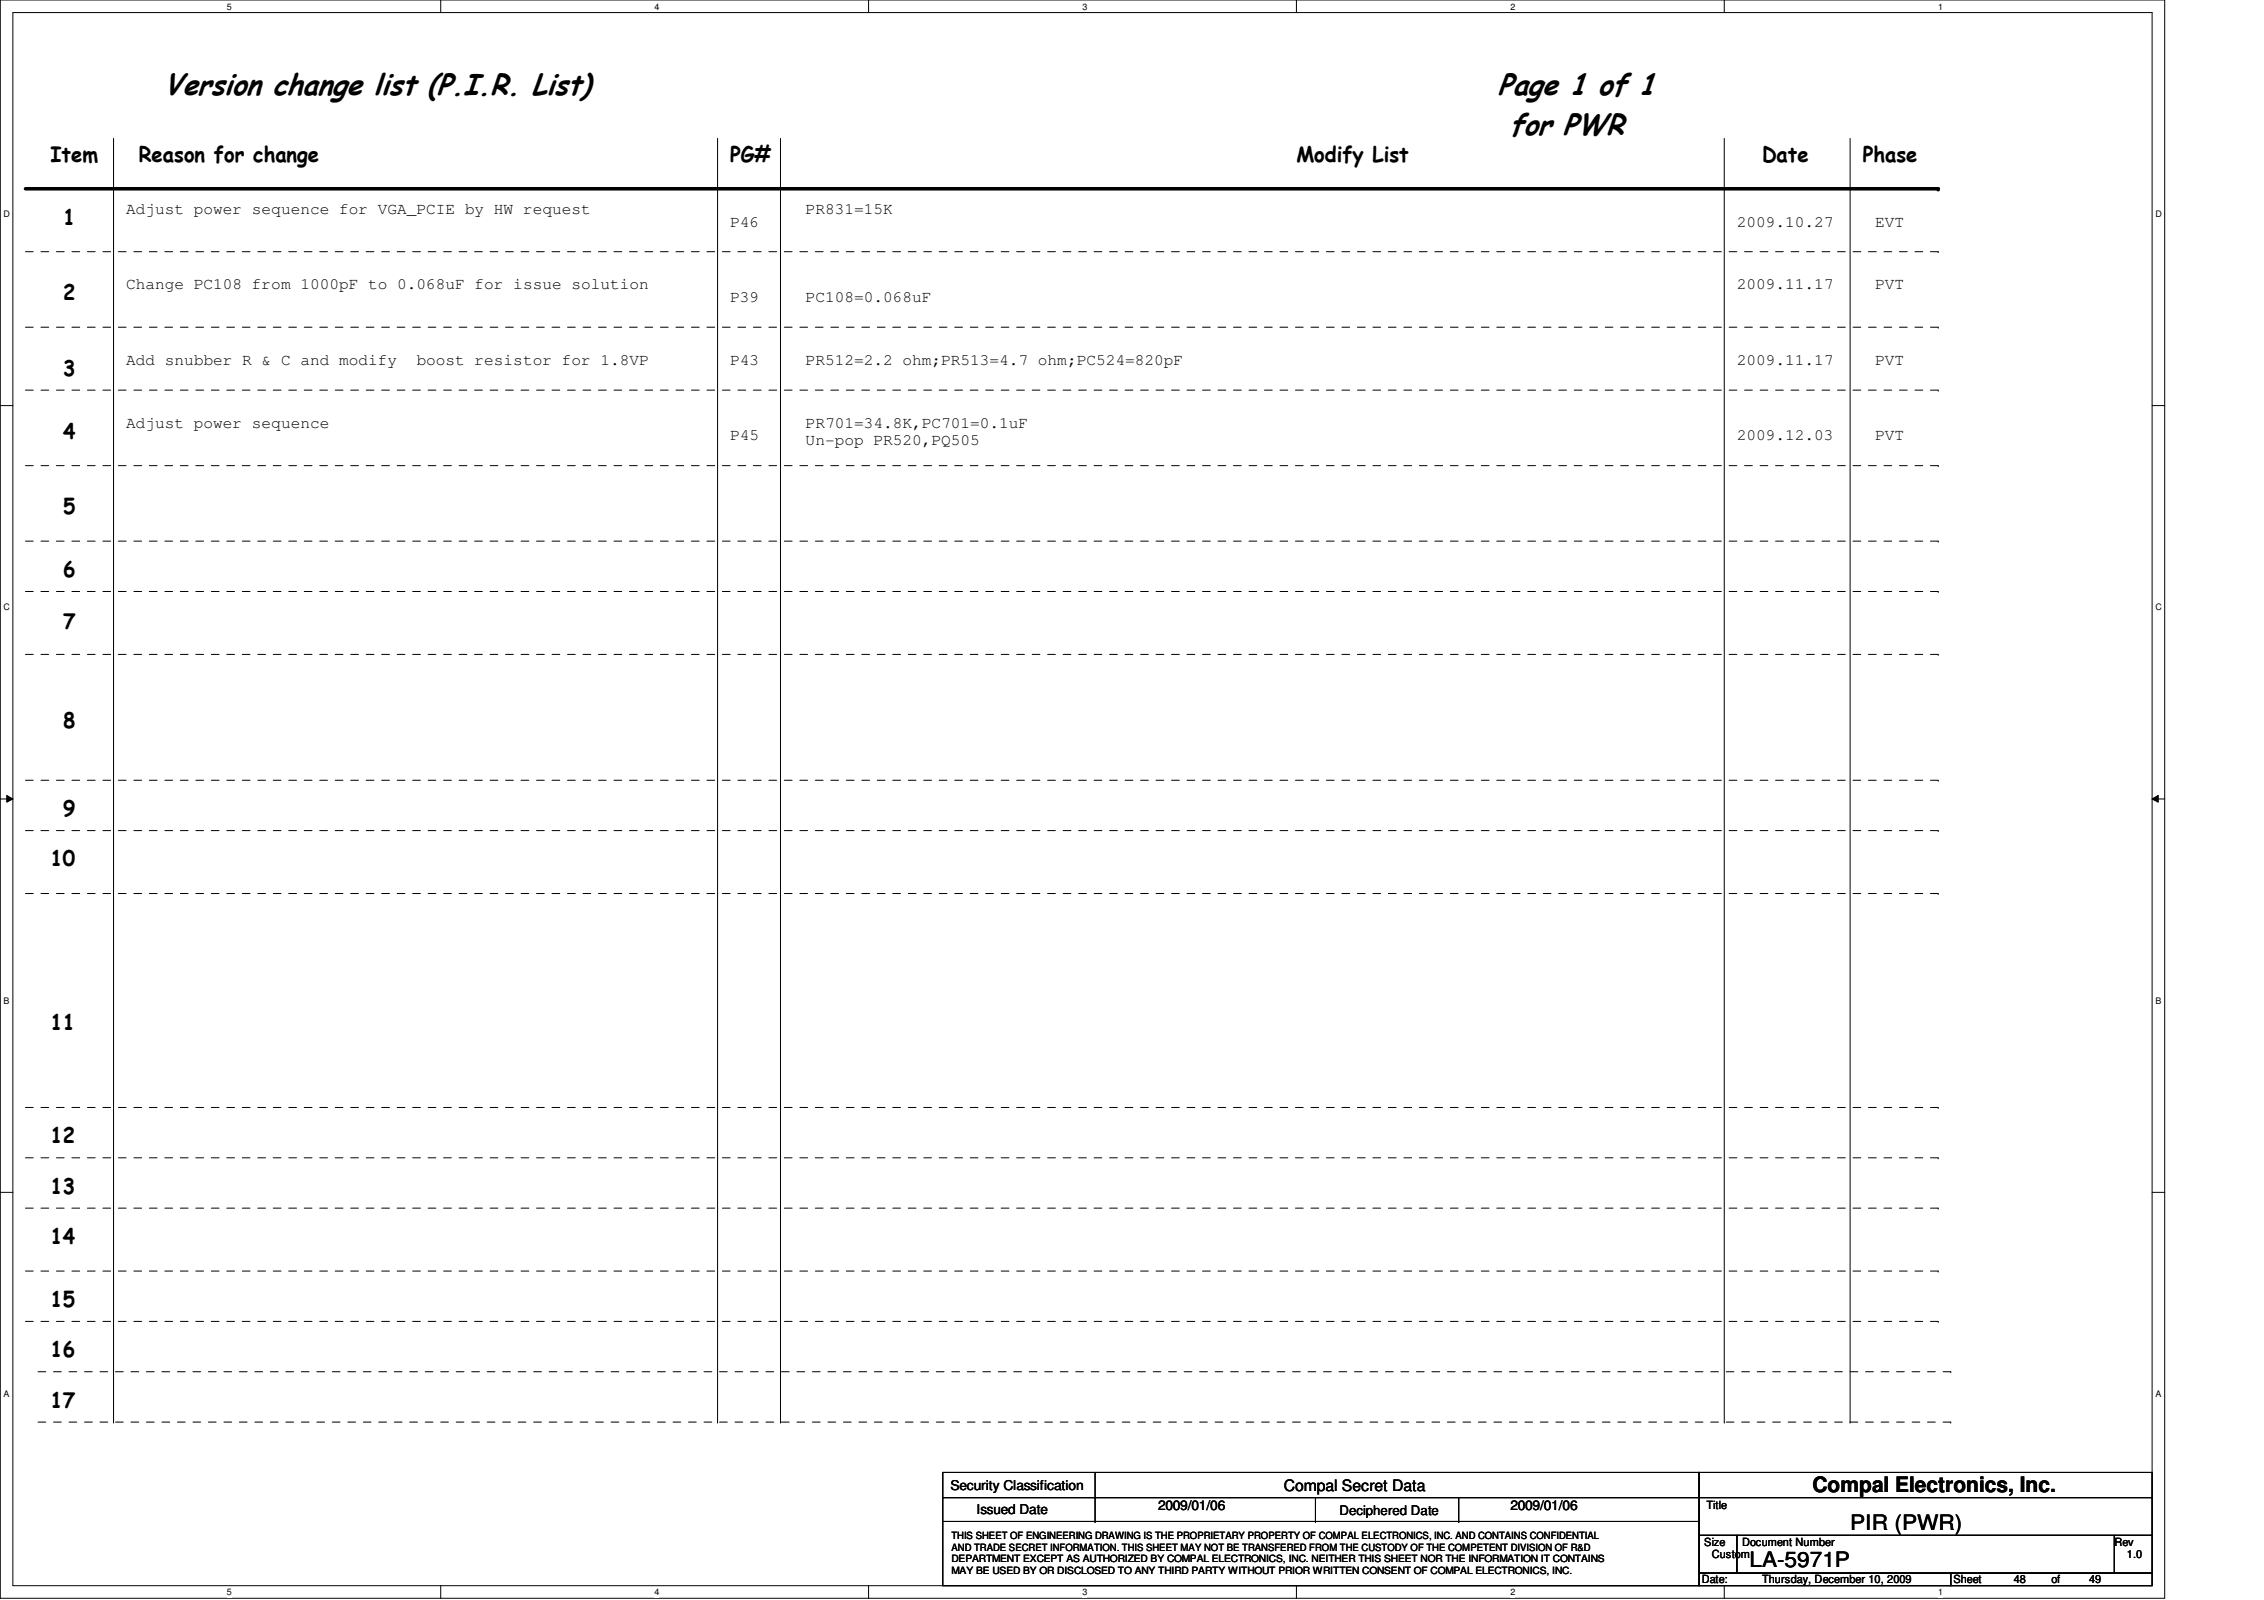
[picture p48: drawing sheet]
<svg xmlns="http://www.w3.org/2000/svg" width="297mm" height="210mm" viewBox="0 0 297 210" stroke-linecap="round" stroke-linejoin="round" font-family="sans-serif">
<defs><g id="words">
<g font-size="4">
<text x="21.5" y="12.4">Version change list (P.I.R. List)</text>
<text x="196.5" y="12.4">Page 1 of 1</text>
<text x="198.1" y="17.7">for PWR</text>
</g>
<g font-size="2.8">
<text x="6.6" y="21.2">Item</text>
<text x="18.2" y="21.2">Reason for change</text>
<text x="95.8" y="21.2">PG#</text>
<text x="170.1" y="21.2">Modify List</text>
<text x="231.2" y="21.2">Date</text>
<text x="244.4" y="21.2">Phase</text>
<text x="8.3" y="29.5">1</text>
<text x="8.3" y="39.4">2</text>
<text x="8.3" y="49.3">3</text>
<text x="8.3" y="57.5">4</text>
<text x="8.3" y="67.4">5</text>
<text x="8.3" y="75.7">6</text>
<text x="8.3" y="82.5">7</text>
<text x="8.3" y="95.5">8</text>
<text x="8.3" y="107.1">9</text>
<text x="6.6" y="113.7">10</text>
<text x="6.6" y="135.1">11</text>
<text x="6.6" y="150">12</text>
<text x="6.6" y="156.6">13</text>
<text x="6.6" y="163.2">14</text>
<text x="6.6" y="171.4">15</text>
<text x="6.6" y="178.1">16</text>
<text x="6.6" y="184.7">17</text>
<text x="237.8" y="195.8">Compal Electronics, Inc.</text>
<text x="242.7" y="200.7">PIR (PWR)</text>
<text x="229.5" y="205.6">LA-5971P</text>
</g>
<g font-size="2.1">
<text x="16.5" y="28.1">Adjust power sequence for VGA_PCIE by HW request</text>
<text x="95.8" y="29.7">P46</text>
<text x="105.7" y="28.1">PR831=15K</text>
<text x="227.9" y="29.7">2009.10.27</text>
<text x="246" y="29.7">EVT</text>
<text x="16.5" y="38">Change PC108 from 1000pF to 0.068uF for issue solution</text>
<text x="95.8" y="39.6">P39</text>
<text x="105.7" y="39.6">PC108=0.068uF</text>
<text x="227.9" y="38">2009.11.17</text>
<text x="246" y="38">PVT</text>
<text x="16.5" y="47.9">Add snubber R &amp; C and modify</text>
<text x="54.6" y="47.9">boost resistor for 1.8VP</text>
<text x="95.8" y="47.9">P43</text>
<text x="105.7" y="47.9">PR512=2.2 ohm;PR513=4.7 ohm;PC524=820pF</text>
<text x="227.9" y="47.9">2009.11.17</text>
<text x="246" y="47.9">PVT</text>
<text x="16.5" y="56.1">Adjust power sequence</text>
<text x="95.8" y="57.8">P45</text>
<text x="105.7" y="56.1">PR701=34.8K,PC701=0.1uF</text>
<text x="105.7" y="58.4">Un-pop PR520,PQ505</text>
<text x="227.9" y="57.8">2009.12.03</text>
<text x="246" y="57.8">PVT</text>
<text x="168.4" y="195.6">Compal Secret Data</text>
</g>
<g font-size="1.8">
<text x="124.7" y="195.5">Security Classification</text>
<text x="128.1" y="198.6">Issued Date</text>
<text x="151.9" y="198.1">2009/01/06</text>
<text x="198.2" y="198.1">2009/01/06</text>
</g>
<text font-size="1.7" x="175.7" y="198.8">Deciphered Date</text>
<g font-size="1.5">
<text x="223.9" y="198">Title</text>
<text x="223.6" y="202.8">Size</text>
<text x="228.6" y="202.8">Document Number</text>
<text x="277.4" y="202.8">Rev</text>
<text x="223.3" y="207.7">Date:</text>
<text x="224.6" y="204.4">Custom</text>
<text x="231.2" y="207.7">Thursday, December 10, 2009</text>
<text x="256.3" y="207.7">Sheet</text>
<text x="264.2" y="207.7">48</text>
<text x="269.2" y="207.7">of</text>
<text x="274.1" y="207.7">49</text>
<text x="279.1" y="204.4">1.0</text>
</g>
<g font-size="1.3">
<text x="124.8" y="201.9">THIS SHEET OF ENGINEERING DRAWING IS THE PROPRIETARY PROPERTY OF COMPAL ELECTRONICS, INC. AND CONTAINS CONFIDENTIAL</text>
<text x="124.8" y="203.5">AND TRADE SECRET INFORMATION. THIS SHEET MAY NOT BE TRANSFERED FROM THE CUSTODY OF THE COMPETENT DIVISION OF R&amp;D</text>
<text x="124.8" y="205">DEPARTMENT EXCEPT AS AUTHORIZED BY COMPAL ELECTRONICS, INC. NEITHER THIS SHEET NOR THE INFORMATION IT CONTAINS</text>
<text x="124.8" y="206.5">MAY BE USED BY OR DISCLOSED TO ANY THIRD PARTY WITHOUT PRIOR WRITTEN CONSENT OF COMPAL ELECTRONICS, INC.</text>
</g>
<g font-size="1.2">
<text x="29.8" y="1.3">5</text>
<text x="85.9" y="1.3">4</text>
<text x="142" y="1.3">3</text>
<text x="198.2" y="1.3">2</text>
<text x="254.3" y="1.3">1</text>
<text x=".5" y="28.5">D</text>
<text x="282.8" y="28.5">D</text>
<text x=".5" y="80.1">C</text>
<text x="282.8" y="80.1">C</text>
<text x=".5" y="131.7">B</text>
<text x="282.8" y="131.7">B</text>
<text x=".5" y="183.3">A</text>
<text x="282.8" y="183.3">A</text>
<text x="29.8" y="209.3">5</text>
<text x="85.9" y="209.3">4</text>
<text x="142" y="209.3">3</text>
<text x="198.2" y="209.3">2</text>
<text x="254.3" y="209.3">1</text>
</g>
</g></defs>
<path d="M0 0h284v209.7h-284zM1.7 1.7h280.7v206.3h-280.7z" fill="none" stroke="#000" stroke-width=".13"/>
<g fill="#fff">
<path d="M29.8 .2h.5v1.3h-.5z"/>
<path d="M29.8 208.2h.5v1.3h-.5z"/>
</g>
<path d="M57.8 0v1.7M57.8 208v1.7" fill="none" stroke="#000" stroke-width=".13"/>
<g fill="#fff">
<path d="M85.9 .2h.6v1.3h-.6z"/>
<path d="M85.9 208.2h.6v1.3h-.6z"/>
</g>
<path d="M114 0v1.7M114 208v1.7" fill="none" stroke="#000" stroke-width=".13"/>
<g fill="#fff">
<path d="M142 .2h.6v1.3h-.6z"/>
<path d="M142 208.2h.6v1.3h-.6z"/>
</g>
<path d="M170.1 0v1.7M170.1 208v1.7" fill="none" stroke="#000" stroke-width=".13"/>
<g fill="#fff">
<path d="M198.2 .2h.6v1.3h-.6z"/>
<path d="M198.2 208.2h.6v1.3h-.6z"/>
</g>
<path d="M226.2 0v1.7M226.2 208v1.7" fill="none" stroke="#000" stroke-width=".13"/>
<g fill="#fff">
<path d="M254.3 .2h.6v1.3h-.6z"/>
<path d="M254.3 208.2h.6v1.3h-.6z"/>
<path d="M.5 27.4h.8v1.3h-.8z"/>
<path d="M282.8 27.4h.8v1.3h-.8z"/>
<path d="M.5 79h.8v1.3h-.8z"/>
<path d="M282.8 79h.8v1.3h-.8z"/>
</g>
<path d="M0 53.2h1.7M282.4 53.2h1.6" fill="none" stroke="#000" stroke-width=".13"/>
<g fill="#fff">
<path d="M.5 130.6h.7v1.3h-.7z"/>
<path d="M282.8 130.6h.7v1.3h-.7z"/>
</g>
<path d="M0 104.8h1.7M.9 104.4l.8 .4-.8 .4zM282.4 104.8l.8-.4v.8zM282.4 104.8h1.6" fill="none" stroke="#000" stroke-width=".13"/>
<path d="M.9 104.4l.8 .4-.8 .4zM282.4 104.8l.8-.4v.8z" fill="#000"/>
<g fill="#fff">
<path d="M.5 182.2h.7v1.3h-.7z"/>
<path d="M282.8 182.2h.7v1.3h-.7z"/>
</g>
<g fill="none" stroke="#000" stroke-width=".13">
<path d="M14.9 18.2v168.4M94.1 18.2v168.4M102.4 18.2v168.4M226.2 18.2v168.4M242.7 18.2v168.4M0 156.4h1.7M282.4 156.4h1.6M14.9 186.6h.1M94.1 186.6h.1M102.4 186.6h.1M123.7 193.2h99.2v3.3h-99.2zM123.7 196.5h99.2v3.1h-99.2z"/>
<path d="M123.7 199.6h99.2v8.4h-99.2zM143.7 196.5h.1M143.7 199.6h.1M143.7 193.2v6.4M172.6 199.6h.1M172.6 196.5v3.1M191.4 199.6h.1M191.4 196.5v3.1M222.9 193.2h59.5v3.3h-59.5zM222.9 196.5h59.5v4.9h-59.5zM226.2 186.6h.1M242.7 186.6h.1"/>
<path d="M222.9 201.4h5v5h-5zM222.9 206.4h33v1.6h-33zM227.9 201.4h49.5v5h-49.5zM255.9 206.4h26.5v1.6h-26.5zM277.4 201.4h5v5h-5z"/>
</g>
<path d="M3.3 24.8h251" fill="none" stroke="#000" stroke-width=".47"/>
<circle cx="254.3" cy="24.8" r=".23" fill="#000"/>
<g fill="none" stroke="#000" stroke-width=".13" stroke-dasharray="1 1 1 1 1 1 1 1">
<path d="M3.3 33h251M254.3 33h.1M3.3 42.9h251M3.3 51.2h251M254.3 42.9h.1M254.3 51.2h.1M3.3 61.1h251M3.3 71h251M3.3 77.6h251M254.3 61.1h.1M254.3 71h.1M254.3 77.6h.1"/>
<path d="M3.3 85.9h251M254.3 85.9h.1M3.3 102.4h251M3.3 109h251M3.3 117.2h251M254.3 102.4h.1M254.3 109h.1M254.3 117.2h.1M3.3 145.3h251M3.3 151.9h251M3.3 158.5h251M254.3 145.3h.1"/>
<path d="M254.3 151.9h.1M254.3 158.5h.1M3.3 166.8h251M3.3 173.4h251M5 180h250.9M254.3 166.8h.1M254.3 173.4h.1M255.9 180h.1M5 186.6h250.9M255.9 186.6h.1"/>
</g>
<use href="#words"/>
</svg>
